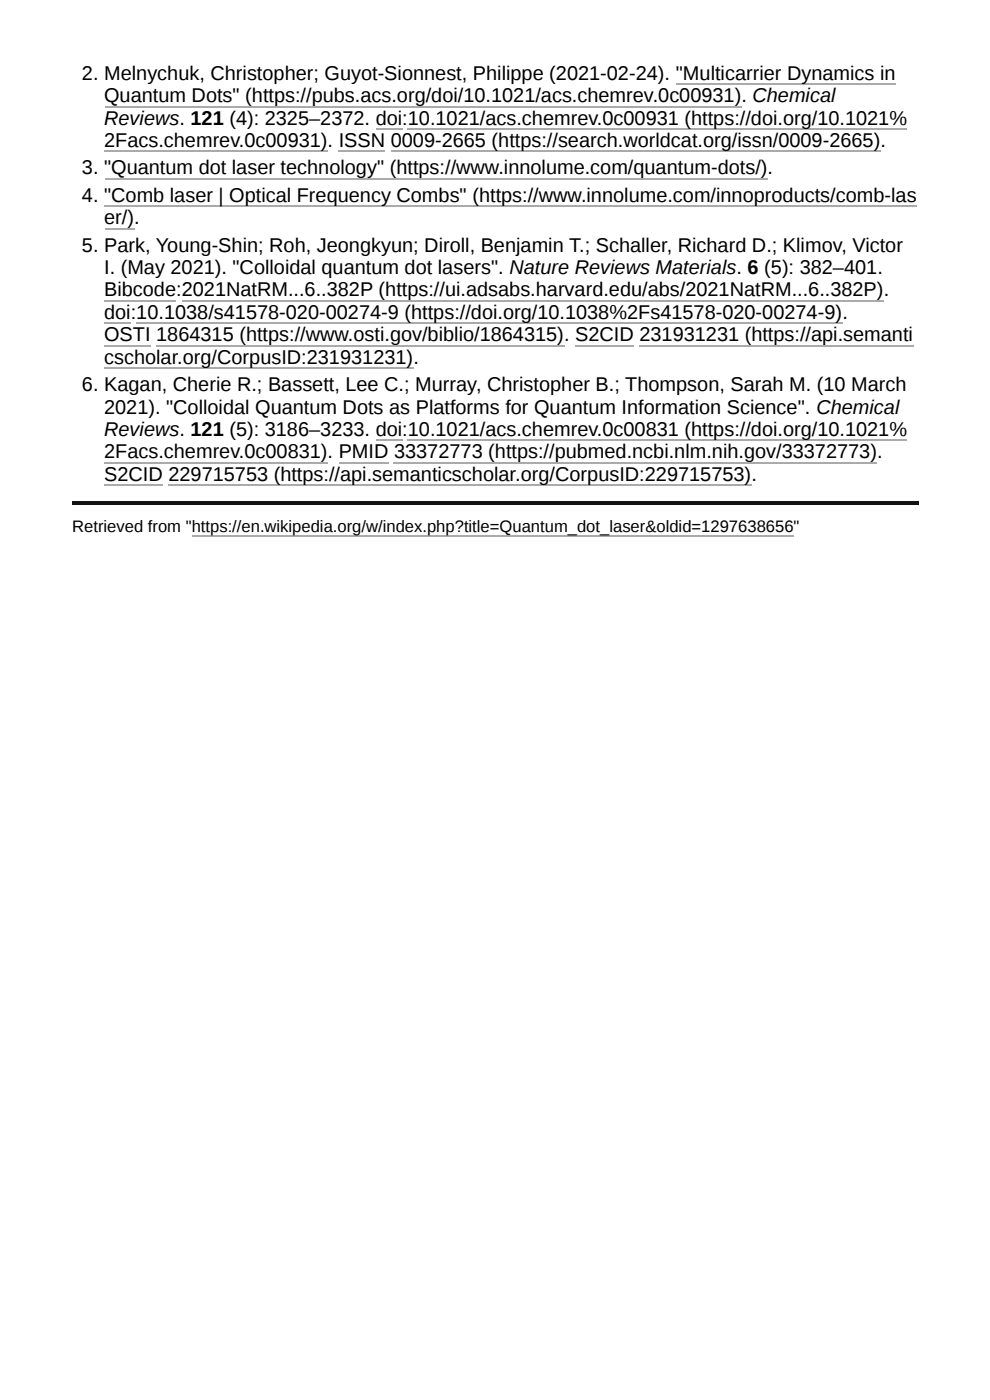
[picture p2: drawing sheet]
<svg xmlns="http://www.w3.org/2000/svg" width="210mm" height="297mm" viewBox="0 0 210 297" stroke-linecap="round" stroke-linejoin="round" font-family="sans-serif">
<defs><g id="words">
<g font-size="4.2">
<text x="17.4" y="16.9">2. Melnychuk, Christopher; Guyot-Sionnest, Philippe (2021-02-24). &quot;Multicarrier Dynamics in</text>
<text x="22.1" y="21.7">Quantum Dots&quot; (https://pubs.acs.org/doi/10.1021/acs.chemrev.0c00931). Chemical</text>
<text x="22.1" y="26.5">Reviews. 121 (4): 2325–2372. doi:10.1021/acs.chemrev.0c00931 (https://doi.org/10.1021%</text>
<text x="22.1" y="31.2">2Facs.chemrev.0c00931). ISSN 0009-2665 (https://search.worldcat.org/issn/0009-2665).</text>
<text x="17.4" y="37">3. &quot;Quantum dot laser technology&quot; (https://www.innolume.com/quantum-dots/).</text>
<text x="17.4" y="42.9">4. &quot;Comb laser | Optical Frequency Combs&quot; (https://www.innolume.com/innoproducts/comb-las</text>
<text x="22.1" y="47.6">er/).</text>
<text x="17.4" y="53.4">5. Park, Young-Shin; Roh, Jeongkyun; Diroll, Benjamin T.; Schaller, Richard D.; Klimov, Victor</text>
<text x="22.1" y="58.2">I. (May 2021). &quot;Colloidal quantum dot lasers&quot;. Nature Reviews Materials. 6 (5): 382–401.</text>
<text x="22.1" y="63">Bibcode:2021NatRM...6..382P (https://ui.adsabs.harvard.edu/abs/2021NatRM...6..382P).</text>
<text x="22.1" y="67.7">doi:10.1038/s41578-020-00274-9 (https://doi.org/10.1038%2Fs41578-020-00274-9).</text>
<text x="22.1" y="72.5">OSTI 1864315 (https://www.osti.gov/biblio/1864315). S2CID 231931231 (https://api.semanti</text>
<text x="22.1" y="77.3">cscholar.org/CorpusID:231931231).</text>
<text x="17.4" y="83.1">6. Kagan, Cherie R.; Bassett, Lee C.; Murray, Christopher B.; Thompson, Sarah M. (10 March</text>
<text x="22.1" y="87.8">2021). &quot;Colloidal Quantum Dots as Platforms for Quantum Information Science&quot;. Chemical</text>
<text x="22.1" y="92.6">Reviews. 121 (5): 3186–3233. doi:10.1021/acs.chemrev.0c00831 (https://doi.org/10.1021%</text>
<text x="22.1" y="97.4">2Facs.chemrev.0c00831). PMID 33372773 (https://pubmed.ncbi.nlm.nih.gov/33372773).</text>
<text x="22.1" y="102.1">S2CID 229715753 (https://api.semanticscholar.org/CorpusID:229715753).</text>
</g>
<text font-size="3.5" x="15.3" y="113">Retrieved from &quot;https://en.wikipedia.org/w/index.php?title=Quantum_dot_laser&amp;oldid=1297638656&quot;</text>
</g></defs>
<path d="M15.3 106.4h179.7v.8h-179.7z" fill="#101418"/>
<g fill="none" stroke="#aaa" stroke-width=".26">
<path d="M143.7 17.9h46.5M22.2 22.6h135.2M22.2 32.1h47.4M22.2 38h140.8M72 32.1h9.8M79.9 27.4h5.6M83.1 32.1h104M86.5 27.4h106.1M22.2 43.8h172.5M22.2 48.6h6.4M22.2 63.9h15.1M22.2 68.7h5.6"/>
<path d="M22.2 73.4h9.8M22.2 78.2h65.6M28.8 68.7h150.1M33.1 73.4h86.8M38.6 63.9h149M122.2 73.4h12.5M135.7 73.4h58.2M22.2 98.3h47.4M72 98.3h10.5M79.9 93.5h5.6M83.6 98.3h102.7M86.5 93.5h106.1"/>
<path d="M22.2 103.1h12.5M35.7 103.1h123.8M40.7 113.9h127.8"/>
</g>
<use href="#words"/>
</svg>
